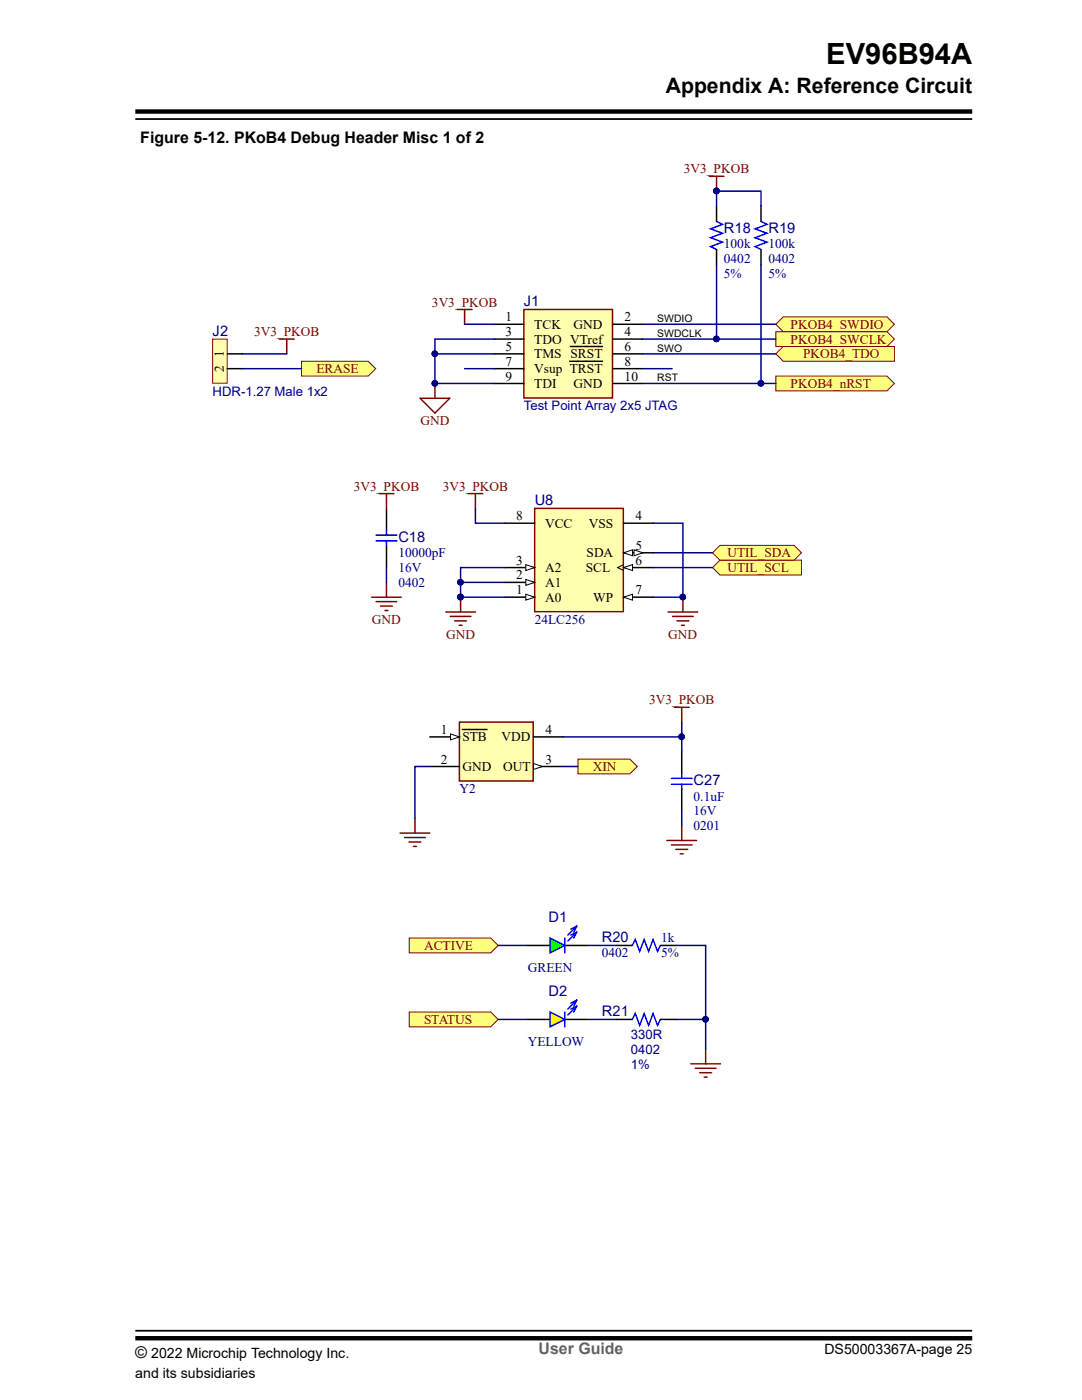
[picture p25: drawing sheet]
<svg xmlns="http://www.w3.org/2000/svg" width="216mm" height="279mm" viewBox="0 0 216 279" stroke-linecap="round" stroke-linejoin="round" font-family="sans-serif">
<defs><g id="words">
<text font-size="5.8" x="164.9" y="12.7">EV96B94A</text>
<text font-size="4.2" x="132.8" y="18.6">Appendix A: Reference Circuit</text>
<g font-size="3.2">
<text x="28" y="28.5">Figure 5-12. PKoB4 Debug Header Misc 1 of 2</text>
<text x="27" y="271">©</text>
</g>
<text font-size="3.2" fill="#656565" x="107.5" y="270.3">User Guide</text>
<g font-size="2.9" fill="#000080">
<text x="144.5" y="46.5">R18</text>
<text x="153.3" y="46.5">R19</text>
<text x="104.5" y="61.1">J1</text>
<text x="42.4" y="67">J2</text>
<text x="106.7" y="100.8">U8</text>
<text x="79.5" y="108.2">C18</text>
<text x="138.4" y="156.8">C27</text>
<text x="109.5" y="183.9">D1</text>
<text x="120.1" y="188">R20</text>
<text x="109.5" y="198.7">D2</text>
<text x="120.1" y="202.8">R21</text>
</g>
<g font-size="2.8">
<text x="27" y="275.1">and its subsidiaries</text>
<text x="30.2" y="271">2022 Microchip Technology Inc.</text>
<text x="164.5" y="270.2">DS50003367A-page 25</text>
</g>
<g font-size="2.7" fill="#800000">
<text x="136.5" y="34.6">3V3_PKOB</text>
<text x="86.2" y="61.2">3V3_PKOB</text>
<text x="157.8" y="65.6">PKOB4_SWDIO</text>
<text x="50.7" y="67.1">3V3_PKOB</text>
<text x="157.8" y="68.6">PKOB4_SWCLK</text>
<text x="160.2" y="71.5">PKOB4_TDO</text>
<text x="63.1" y="74.5">ERASE</text>
<text x="157.8" y="77.4">PKOB4_nRST</text>
<text x="83.9" y="84.8">GND</text>
<text x="70.6" y="97.9">3V3_PKOB</text>
<text x="88.4" y="97.9">3V3_PKOB</text>
<text x="145.1" y="111.2">UTIL_SDA</text>
<text x="145.1" y="114.2">UTIL_SCL</text>
<text x="74.2" y="124.5">GND</text>
<text x="89" y="127.5">GND</text>
<text x="133.4" y="127.5">GND</text>
<text x="129.5" y="140.6">3V3_PKOB</text>
<text x="118.3" y="153.9">XIN</text>
<text x="84.6" y="189.6">ACTIVE</text>
<text x="84.6" y="204.3">STATUS</text>
</g>
<g font-size="2.7" fill="#000080">
<text x="144.5" y="52.5">0402</text>
<text x="144.5" y="49.5">100k</text>
<text x="153.3" y="52.5">0402</text>
<text x="153.3" y="49.5">100k</text>
<text x="144.5" y="55.4">5%</text>
<text x="153.3" y="55.4">5%</text>
<text x="79.5" y="111.2">10000pF</text>
<text x="79.5" y="114.2">16V</text>
<text x="79.5" y="117.1">0402</text>
<text x="106.7" y="124.5">24LC256</text>
<text x="91.7" y="158.3">Y2</text>
<text x="138.4" y="159.8">0.1uF</text>
<text x="138.4" y="162.7">16V</text>
<text x="138.4" y="165.7">0201</text>
<text x="120.1" y="191">0402</text>
<text x="131.9" y="188.1">1k</text>
<text x="131.9" y="191">5%</text>
<text x="105.3" y="194">GREEN</text>
<text x="105.3" y="208.8">YELLOW</text>
</g>
<g font-size="2.7">
<text x="100.8" y="64.1">1</text>
<text x="106.6" y="65.6">TCK</text>
<text x="114.4" y="65.6">GND</text>
<text x="124.6" y="64.1">2</text>
<text x="44.6" y="71.3" transform="rotate(-90 44.6 71.3)">1</text>
<text x="100.8" y="70">5</text>
<text x="100.8" y="67.1">3</text>
<text x="106.6" y="71.5">TMS SRST</text>
<text x="106.6" y="68.6">TDO VTref</text>
<text x="124.6" y="67.1">4</text>
<text x="124.6" y="70">6</text>
<text x="44.6" y="74.3" transform="rotate(-90 44.6 74.3)">2</text>
<text x="100.8" y="75.9">9</text>
<text x="100.8" y="73">7</text>
<text x="106.6" y="77.4">TDI</text>
<text x="106.6" y="74.5">Vsup TRST</text>
<text x="114.4" y="77.4">GND</text>
<text x="124.6" y="75.9">10</text>
<text x="124.6" y="73">8</text>
<text x="103" y="103.8">8</text>
<text x="108.8" y="105.3">VCC</text>
<text x="117.5" y="105.3">VSS</text>
<text x="126.8" y="103.8">4</text>
<text x="103" y="112.7">3</text>
<text x="117" y="111.2">SDA</text>
<text x="126.8" y="112.7">6</text>
<text x="126.8" y="109.7">5</text>
<text x="103" y="118.6">1</text>
<text x="103" y="115.6">2</text>
<text x="108.8" y="114.2">A2</text>
<text x="108.8" y="117.1">A1</text>
<text x="116.9" y="114.2">SCL</text>
<text x="126.8" y="118.6">7</text>
<text x="108.8" y="120.1">A0</text>
<text x="118.4" y="120.1">WP</text>
<text x="88" y="146.5">1</text>
<text x="92.3" y="148">STB</text>
<text x="100.1" y="148">VDD</text>
<text x="108.8" y="146.5">4</text>
<text x="88" y="152.4">2</text>
<text x="92.3" y="153.9">GND</text>
<text x="100.4" y="153.9">OUT</text>
<text x="108.8" y="152.4">3</text>
</g>
<g font-size="2.6" fill="#000080">
<text x="42.4" y="78.9">HDR-1.27 Male 1x2</text>
<text x="104.5" y="81.9">Test Point Array 2x5 JTAG</text>
<text x="125.9" y="207.3">330R</text>
<text x="125.9" y="210.3">0402</text>
<text x="125.9" y="213.2">1%</text>
</g>
<g font-size="2.1">
<text x="131.1" y="64.3">SWDIO</text>
<text x="131.1" y="67.2">SWDCLK</text>
<text x="131.1" y="70.2">SWO</text>
<text x="131.1" y="76.1">RST</text>
</g>
</g></defs>
<path d="M106.7 101.5h17.7v20.6h-17.7z" fill="#ffffb0"/>
<path d="M106.7 101.5h17.7v20.6h-17.7z" fill="none" stroke="#800000" stroke-width=".3"/>
<path d="M100.8 119.2h5.9" fill="none" stroke="#000" stroke-width=".3"/>
<path d="M104.9 118.6l1.8 .6-1.8 .6z" fill="#fff"/>
<path d="M104.9 118.6l1.8 .6-1.8 .6z" fill="none" stroke="#000" stroke-width=".2"/>
<path d="M124.4 110.3h6" fill="none" stroke="#000" stroke-width=".3"/>
<path d="M124.4 110.3l1.8-.6v1.2z" fill="#fff"/>
<path d="M124.4 110.3l1.8-.6v1.2z" fill="none" stroke="#000" stroke-width=".2"/>
<path d="M126.5 109.7l1.8 .6-1.8 .6z" fill="#fff"/>
<path d="M126.5 109.7l1.8 .6-1.8 .6z" fill="none" stroke="#000" stroke-width=".2"/>
<path d="M100.8 113.3h5.9" fill="none" stroke="#000" stroke-width=".3"/>
<path d="M104.9 112.7l1.8 .6-1.8 .6z" fill="#fff"/>
<path d="M104.9 112.7l1.8 .6-1.8 .6z" fill="none" stroke="#000" stroke-width=".2"/>
<path d="M100.8 116.2h5.9" fill="none" stroke="#000" stroke-width=".3"/>
<path d="M104.9 115.6l1.8 .6-1.8 .6z" fill="#fff"/>
<path d="M104.9 115.6l1.8 .6-1.8 .6z" fill="none" stroke="#000" stroke-width=".2"/>
<path d="M124.4 119.2h6" fill="none" stroke="#000" stroke-width=".3"/>
<path d="M124.4 119.2l1.8-.6v1.2z" fill="#fff"/>
<path d="M124.4 119.2l1.8-.6v1.2zM124.4 112.7l-1.1 .6 1.1 .6" fill="none" stroke="#000" stroke-width=".2"/>
<path d="M124.4 104.4h6M124.4 113.3h6" fill="none" stroke="#000" stroke-width=".3"/>
<path d="M124.4 113.3l1.8-.6v1.2z" fill="#fff"/>
<path d="M124.4 113.3l1.8-.6v1.2z" fill="none" stroke="#000" stroke-width=".2"/>
<path d="M100.8 104.4h5.9" fill="none" stroke="#000" stroke-width=".3"/>
<path d="M91.9 119.2v2.9M88.9 122.1h6M89.8 123h4.2M90.7 123.9h2.4M91.6 124.8h.6" fill="none" stroke="#800000" stroke-width=".3"/>
<circle cx="91.9" cy="119.2" r=".56" fill="#000080"/>
<circle cx="91.9" cy="119.2" r=".56" fill="none" stroke="#000080" stroke-width=".2"/>
<path d="M136.3 119.2v2.9M133.3 122.1h5.9M134.2 123h4.1M135.1 123.9h2.3M136 124.8h.6" fill="none" stroke="#800000" stroke-width=".3"/>
<circle cx="136.2" cy="119.2" r=".56" fill="#000080"/>
<circle cx="136.2" cy="119.2" r=".56" fill="none" stroke="#000080" stroke-width=".2"/>
<path d="M74.2 119.2h5.9M77.1 116.2v3M75 120.1h4.2M75.9 121h2.4M76.8 121.8h.6" fill="none" stroke="#800000" stroke-width=".3"/>
<path d="M77.1 101.5v4.4M77.1 108.8v4.5" fill="none" stroke="#000" stroke-width=".3"/>
<path d="M75 106.8h4.2M75 108h4.2M77.1 105.9v.9M77.1 108v.8" fill="none" stroke="#00f" stroke-width=".3"/>
<g fill="#ffff80" stroke="#800000" stroke-width=".2">
<path d="M142.2 113.3l1.5-1.5h16.2v3h-16.2z" fill-rule="evenodd"/>
<path d="M142.2 110.3l1.5-1.5h14.7l1.5 1.5-1.5 1.5h-14.7z" fill-rule="evenodd"/>
</g>
<path d="M75.6 98.5h3M77.1 98.5v3M93.4 98.5h2.9M94.9 98.5v3" fill="none" stroke="#800000" stroke-width=".3"/>
<path d="M91.9 119.2h8.9" fill="none" stroke="#000080" stroke-width=".3"/>
<circle cx="91.9" cy="119.2" r=".56" fill="#000080"/>
<circle cx="91.9" cy="119.2" r=".56" fill="none" stroke="#000080" stroke-width=".2"/>
<path d="M91.9 116.2h8.9" fill="none" stroke="#000080" stroke-width=".3"/>
<circle cx="91.9" cy="116.2" r=".56" fill="#000080"/>
<circle cx="91.9" cy="116.2" r=".56" fill="none" stroke="#000080" stroke-width=".2"/>
<path d="M100.8 113.3h-8.9v5.9" fill="none" stroke="#000080" stroke-width=".3"/>
<circle cx="91.9" cy="119.2" r=".56" fill="#000080"/>
<circle cx="91.9" cy="119.2" r=".56" fill="none" stroke="#000080" stroke-width=".2"/>
<circle cx="91.9" cy="116.2" r=".56" fill="#000080"/>
<circle cx="91.9" cy="116.2" r=".56" fill="none" stroke="#000080" stroke-width=".2"/>
<path d="M94.9 101.5v2.9h5.9M130.4 104.4h5.9v14.8h-5.9" fill="none" stroke="#000080" stroke-width=".3"/>
<circle cx="136.2" cy="119.2" r=".56" fill="#000080"/>
<circle cx="136.2" cy="119.2" r=".56" fill="none" stroke="#000080" stroke-width=".2"/>
<path d="M77.1 113.3v2.9M130.4 113.3h11.8M130.4 110.3h11.8" fill="none" stroke="#000080" stroke-width=".3"/>
<path d="M79.8 166.3h6M80.7 167.1h4.2M81.6 168h2.4M82.5 168.9h.6M82.8 163.3v3M133.1 167.7h5.9M134 168.6h4.1M134.8 169.5h2.4M135.7 170.4h.6M136 164.8v2.9" fill="none" stroke="#800000" stroke-width=".3"/>
<path d="M136 150v4.4M136 157.4v4.4" fill="none" stroke="#000" stroke-width=".3"/>
<path d="M134 155.3h4.1M134 156.5h4.1M136 154.4v.9M136 156.5v.9" fill="none" stroke="#00f" stroke-width=".3"/>
<path d="M115.3 151.5h10.4l1.5 1.5-1.5 1.4h-10.4z" fill-rule="evenodd" fill="#ffff80" stroke="#800000" stroke-width=".2"/>
<path d="M134.6 141.2h2.9M136 141.2v2.9" fill="none" stroke="#800000" stroke-width=".3"/>
<path d="M91.7 144.1h14.7v11.8h-14.7z" fill="#ffffb0"/>
<path d="M91.7 144.1h14.7v11.8h-14.7z" fill="none" stroke="#800000" stroke-width=".3"/>
<path d="M85.8 147.1h5.9" fill="none" stroke="#000" stroke-width=".3"/>
<path d="M89.9 146.5l1.8 .6-1.8 .6z" fill="#fff"/>
<path d="M89.9 146.5l1.8 .6-1.8 .6z" fill="none" stroke="#000" stroke-width=".2"/>
<path d="M85.8 153h5.9M92.3 145.6h4.9M106.5 153h5.9" fill="none" stroke="#000" stroke-width=".3"/>
<path d="M106.5 152.4l1.7 .6-1.7 .6z" fill="#fff"/>
<path d="M106.5 152.4l1.7 .6-1.7 .6z" fill="none" stroke="#000" stroke-width=".2"/>
<path d="M106.5 147.1h5.9" fill="none" stroke="#000" stroke-width=".3"/>
<path d="M85.8 153h-3v10.3M112.4 153h2.9M112.4 147.1h23.6v2.9" fill="none" stroke="#000080" stroke-width=".3"/>
<circle cx="136" cy="147" r=".56" fill="#000080"/>
<circle cx="136" cy="147" r=".56" fill="none" stroke="#000080" stroke-width=".2"/>
<path d="M136 144.1v3M136 161.8v3" fill="none" stroke="#000080" stroke-width=".3"/>
<circle cx="136" cy="147" r=".56" fill="#000080"/>
<circle cx="136" cy="147" r=".56" fill="none" stroke="#000080" stroke-width=".2"/>
<g fill="#ffff80" stroke="#800000" stroke-width=".2">
<path d="M154.8 64.7l1.5-1.5h20.7l1.5 1.5-1.5 1.5h-20.7z" fill-rule="evenodd"/>
<path d="M154.8 66.2h22.2l1.5 1.5-1.5 1.4h-22.2z" fill-rule="evenodd"/>
<path d="M154.8 75.1h22.2l1.5 1.4-1.5 1.5h-22.2z" fill-rule="evenodd"/>
<path d="M154.8 70.6l1.5-1.5h22.2v3h-22.2z" fill-rule="evenodd"/>
</g>
<path d="M55.7 67.7h3M57.2 67.7v2.9" fill="none" stroke="#800000" stroke-width=".3"/>
<path d="M60.2 72.1h13.3l1.5 1.5-1.5 1.5h-13.3z" fill-rule="evenodd" fill="#ffff80" stroke="#800000" stroke-width=".2"/>
<path d="M83.8 79.5h5.9l-2.9 2.9zM86.8 76.5v3" fill="none" stroke="#800000" stroke-width=".3"/>
<circle cx="86.8" cy="76.5" r=".56" fill="#000080"/>
<circle cx="86.8" cy="76.5" r=".56" fill="none" stroke="#000080" stroke-width=".2"/>
<path d="M42.4 67.7h2.9v8.8h-2.9z" fill="#ffffb0"/>
<path d="M42.4 67.7h2.9v8.8h-2.9z" fill="none" stroke="#800000" stroke-width=".2"/>
<path d="M45.4 70.6h2.9M45.4 73.6h2.9" fill="none" stroke="#000" stroke-width=".3"/>
<path d="M141.5 35.2h3M143 35.2v2.9" fill="none" stroke="#800000" stroke-width=".3"/>
<circle cx="142.9" cy="38.1" r=".56" fill="#000080"/>
<circle cx="142.9" cy="38.1" r=".56" fill="none" stroke="#000080" stroke-width=".2"/>
<path d="M104.5 61.8h17.7v17.6h-17.7z" fill="#ffffb0"/>
<path d="M91.2 61.8h3M92.7 61.8v2.9M104.5 61.8h17.7v17.6h-17.7z" fill="none" stroke="#800000" stroke-width=".3"/>
<g fill="none" stroke="#000" stroke-width=".3">
<path d="M143 41.1v3.1M143 49.8v3.1M151.8 41.1v3.1M151.8 49.8v3.1M98.6 64.7h5.9M98.6 67.7h5.9M98.6 70.6h5.9M98.6 73.6h5.9M98.6 76.5h5.9M113.7 72.1h6.5M113.8 69.1h6.4M122.3 64.7h5.9"/>
<path d="M122.3 67.7h5.9M122.3 70.6h5.9M122.3 73.6h5.9M122.3 76.5h5.9"/>
</g>
<path d="M143 38.1h8.8v3M143 44.2l1.2 .6-2.4 .9 2.4 .9-2.4 .8 2.4 .9-2.4 .9 1.2 .6M151.8 44.2l1.2 .6-2.3 .9 2.3 .9-2.3 .8 2.3 .9-2.3 .9 1.1 .6" fill="none" stroke="#00f" stroke-width=".3"/>
<circle cx="142.9" cy="38.1" r=".56" fill="#000080"/>
<circle cx="142.9" cy="38.1" r=".56" fill="none" stroke="#000080" stroke-width=".2"/>
<path d="M48.3 73.6h11.9M48.3 70.6h8.9M98.6 67.7h-11.8v8.8h11.8" fill="none" stroke="#000080" stroke-width=".3"/>
<circle cx="86.8" cy="70.6" r=".56" fill="#000080"/>
<circle cx="86.8" cy="70.6" r=".56" fill="none" stroke="#000080" stroke-width=".2"/>
<circle cx="86.8" cy="76.5" r=".56" fill="#000080"/>
<circle cx="86.8" cy="76.5" r=".56" fill="none" stroke="#000080" stroke-width=".2"/>
<path d="M86.8 70.6h11.8" fill="none" stroke="#000080" stroke-width=".3"/>
<circle cx="86.8" cy="70.6" r=".56" fill="#000080"/>
<circle cx="86.8" cy="70.6" r=".56" fill="none" stroke="#000080" stroke-width=".2"/>
<path d="M92.7 73.6h5.9M92.7 64.7h5.9M128.2 76.5h26.6" fill="none" stroke="#000080" stroke-width=".3"/>
<circle cx="151.8" cy="76.5" r=".56" fill="#000080"/>
<circle cx="151.8" cy="76.5" r=".56" fill="none" stroke="#000080" stroke-width=".2"/>
<path d="M128.2 67.7h26.6M128.2 73.6h5.9M128.2 70.6h26.6" fill="none" stroke="#000080" stroke-width=".3"/>
<circle cx="142.9" cy="67.6" r=".56" fill="#000080"/>
<circle cx="142.9" cy="67.6" r=".56" fill="none" stroke="#000080" stroke-width=".2"/>
<path d="M143 52.9v14.8M128.2 64.7h26.6" fill="none" stroke="#000080" stroke-width=".3"/>
<circle cx="142.9" cy="67.6" r=".56" fill="#000080"/>
<circle cx="142.9" cy="67.6" r=".56" fill="none" stroke="#000080" stroke-width=".2"/>
<path d="M143 38.1v3" fill="none" stroke="#000080" stroke-width=".3"/>
<circle cx="142.9" cy="38.1" r=".56" fill="#000080"/>
<circle cx="142.9" cy="38.1" r=".56" fill="none" stroke="#000080" stroke-width=".2"/>
<path d="M151.8 52.9v23.6" fill="none" stroke="#000080" stroke-width=".3"/>
<circle cx="151.8" cy="76.5" r=".56" fill="#000080"/>
<circle cx="151.8" cy="76.5" r=".56" fill="none" stroke="#000080" stroke-width=".2"/>
<path d="M115.1 184.8l-1.8 1.8M115.1 186l-1.8 1.8M115.1 186l-1.2 .6M115.1 184.8l-1.2 .6M115.1 186l-.6 1.2M115.1 184.8l-.6 1.2" fill="none" stroke="#00f" stroke-width=".3"/>
<path d="M105.3 188.7h4.5M112.7 188.7h4.4" fill="none" stroke="#000" stroke-width=".3"/>
<path d="M109.8 187.2l2.9 1.5-2.9 1.5z" fill="#0f0"/>
<path d="M109.8 187.2l2.9 1.5-2.9 1.5zM112.7 187.2v3M115.1 199.6l-1.8 1.8M115.1 199.6l-1.2 .6M115.1 199.6l-.6 1.2M115.1 200.8l-1.8 1.8M115.1 200.8l-1.2 .6M115.1 200.8l-.6 1.2" fill="none" stroke="#00f" stroke-width=".3"/>
<path d="M105.3 203.5h4.5M112.7 203.5h4.4" fill="none" stroke="#000" stroke-width=".3"/>
<path d="M109.8 202l2.9 1.5-2.9 1.4z" fill="#ff0"/>
<path d="M126.2 188.7l.6-1.2 .8 2.4 .9-2.4 .9 2.4 .9-2.4 .9 2.4 .6-1.2M109.8 202l2.9 1.5-2.9 1.4zM112.7 202v2.9" fill="none" stroke="#00f" stroke-width=".3"/>
<path d="M123.1 188.7h3.1M131.8 188.7h3.1" fill="none" stroke="#000" stroke-width=".3"/>
<path d="M137.8 212.3h6M138.7 213.2h4.2M139.6 214.1h2.4M140.5 215h.6M140.8 209.4v2.9" fill="none" stroke="#800000" stroke-width=".3"/>
<g fill="#ffff80" stroke="#800000" stroke-width=".2">
<path d="M81.7 187.2h16.2l1.5 1.5-1.5 1.5h-16.2z" fill-rule="evenodd"/>
<path d="M81.7 202h16.2l1.5 1.5-1.5 1.4h-16.2z" fill-rule="evenodd"/>
</g>
<path d="M99.4 188.7h5.9M117.1 188.7h6M99.4 203.5h5.9M117.1 203.5h6M134.9 203.5h5.9" fill="none" stroke="#000080" stroke-width=".3"/>
<circle cx="140.8" cy="203.4" r=".56" fill="#000080"/>
<circle cx="140.8" cy="203.4" r=".56" fill="none" stroke="#000080" stroke-width=".2"/>
<path d="M134.9 188.7h5.9v20.7" fill="none" stroke="#000080" stroke-width=".3"/>
<circle cx="140.8" cy="203.4" r=".56" fill="#000080"/>
<circle cx="140.8" cy="203.4" r=".56" fill="none" stroke="#000080" stroke-width=".2"/>
<path d="M126.2 203.5l.6-1.2 .8 2.3 .9-2.3 .9 2.3 .9-2.3 .9 2.3 .6-1.1" fill="none" stroke="#00f" stroke-width=".3"/>
<path d="M123.1 203.5h3.1M131.8 203.5h3.1" fill="none" stroke="#000" stroke-width=".3"/>
<path d="M27 22.3h167M27 267.1h167" fill="none" stroke="#000" stroke-width=".88"/>
<path d="M27 23.8h167M27 265.6h167" fill="none" stroke="#000" stroke-width=".35"/>
<use href="#words"/>
</svg>
